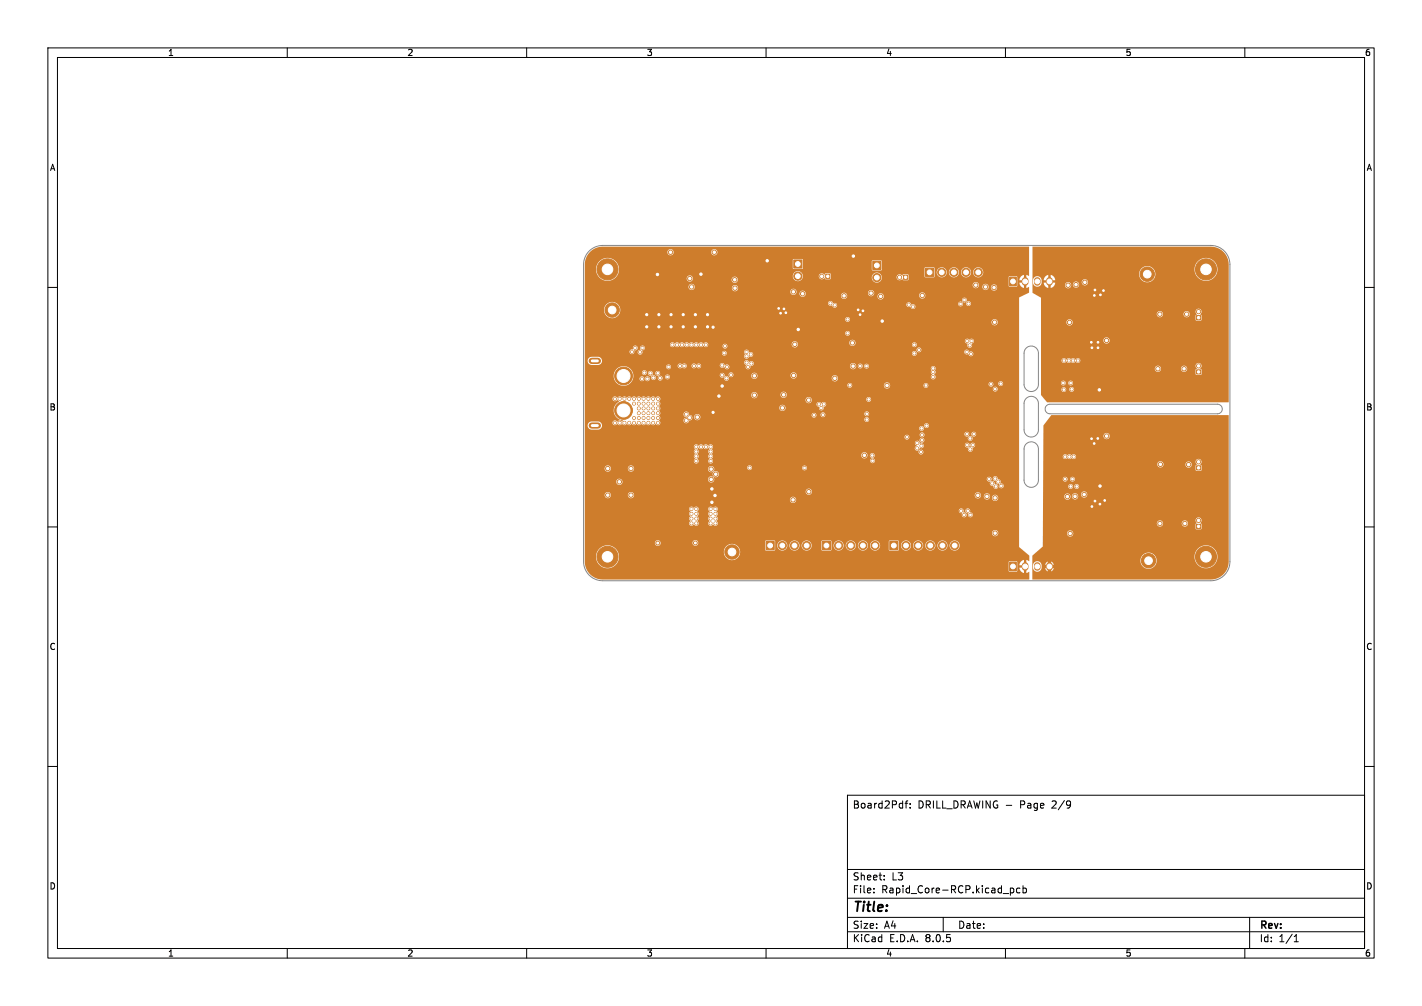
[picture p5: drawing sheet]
<svg xmlns="http://www.w3.org/2000/svg" width="297mm" height="210mm" viewBox="0 0 297 210" stroke-linecap="round" stroke-linejoin="round" font-family="sans-serif">
<defs><g id="words">
<text font-size="2.8" x="178" y="190.9">Title:</text>
<g font-size="2.1">
<text x="178" y="169">Board2Pdf:</text>
<text x="191.7" y="169">DRILL_DRAWING -</text>
<text x="213.2" y="169">Page</text>
<text x="220" y="169">2/9</text>
<text x="178" y="184">Sheet:</text>
<text x="186.2" y="184">L3</text>
<text x="178" y="186.7">File:</text>
<text x="184.1" y="186.7">Rapid_Core-RCP.kicad_pcb</text>
<text x="178" y="196.9">KiCad</text>
<text x="178" y="194.1">Size:</text>
<text x="184.7" y="194.1">A4</text>
<text x="185.7" y="196.9">E.D.A.</text>
<text x="193.3" y="196.9">8.0.5</text>
<text x="200" y="194.1">Date:</text>
<text x="263" y="194.3">Rev:</text>
<text x="263" y="196.9">Id:</text>
<text x="267.1" y="196.9">1/1</text>
</g>
<g font-size="1.8">
<text x="35" y="11.9">1</text>
<text x="85" y="11.9">2</text>
<text x="135" y="11.9">3</text>
<text x="185" y="11.9">4</text>
<text x="235" y="11.9">5</text>
<text x="285" y="11.9">6</text>
<text x="10.3" y="35.9">A</text>
<text x="285.4" y="35.9">A</text>
<text x="10.3" y="85.9">B</text>
<text x="285.3" y="85.9">B</text>
<text x="10.3" y="135.9">C</text>
<text x="285.3" y="135.9">C</text>
<text x="10.3" y="185.9">D</text>
<text x="285.3" y="185.9">D</text>
<text x="35" y="199.9">1</text>
<text x="85" y="199.9">2</text>
<text x="135" y="199.9">3</text>
<text x="185" y="199.9">4</text>
<text x="235" y="199.9">5</text>
<text x="285" y="199.9">6</text>
</g>
</g></defs>
<path d="M123.1 52.4a4 4 0 0 1 2.8-1.2h127a4 4 0 0 1 4 4v62a4 4 0 0 1-4 4h-127a4 4 0 0 1-4-4v-62a4 4 0 0 1 1.2-2.8zM214.3 72.7a1.5 1.5 0 0 1 1.7-.4 1.5 1.5 0 0 1 .9 1.4v6.5a1.5 1.5 0 0 1-1.5 1.5 1.5 1.5 0 0 1-1.5-1.5v-6.6zM214.3 83.2a1.5 1.5 0 0 1 1.7-.4 1.5 1.5 0 0 1 .9 1.4v5.5a1.5 1.5 0 0 1-1.5 1.5 1.5 1.5 0 0 1-1.5-1.5v-5.6zM214.3 92.7a1.5 1.5 0 0 1 1.7-.4 1.5 1.5 0 0 1 .9 1.4v6.5a1.5 1.5 0 0 1-1.5 1.5 1.5 1.5 0 0 1-1.5-1.5v-6.6zM218.6 84.7l.7-.3h35a1 1 0 0 1 1 1 1 1 0 0 1-1 1h-35a1 1 0 0 1-.9-.6 1 1 0 0 1 .2-1.1z" fill="none" stroke="#858585" stroke-width=".21"/>
<g fill="#ce7d2c" stroke="#ce7d2c" stroke-width=".21">
<path d="M185.8 113h1.7v1.7h-1.7z"/>
<path d="M165.8 54.3h1.7v1.7h-1.7z"/>
<path d="M210.9 117.4h1.4v1.8h-1.4z"/>
<path d="M172.5 57.3h.8v.8h-.8z"/>
<path d="M160 113h1.7v1.7h-1.7z"/>
<path d="M210.9 57.9h1.4v1.8h-1.4z"/>
<path d="M188.7 57.5h.9v.8h-.9z"/>
<path d="M182.3 54.6h1.7v1.7h-1.7z"/>
<path d="M193.3 56h1.7v1.7h-1.7z"/>
<path d="M249.9 65.9h.9v.8h-.9z"/>
<path d="M249.9 77.2h.9v.9h-.9z"/>
<path d="M249.9 109.5h.9v.8h-.9z"/>
<path d="M171.8 113h1.7v1.7h-1.7z"/>
<path d="M249.9 97.2h.9v.9h-.9z"/>
<circle cx="189.2" cy="113.9" r=".85"/>
<circle cx="191.8" cy="113.9" r=".85"/>
<circle cx="194.3" cy="113.9" r=".85"/>
<circle cx="196.8" cy="113.9" r=".85"/>
<circle cx="199.4" cy="113.9" r=".85"/>
<circle cx="239.6" cy="57.2" r="1.5"/>
<circle cx="166.6" cy="57.7" r=".85"/>
<circle cx="152.9" cy="115.2" r="1.5"/>
<circle cx="171.6" cy="57.7" r=".43"/>
<circle cx="163.4" cy="113.9" r=".85"/>
<circle cx="165.9" cy="113.9" r=".85"/>
<circle cx="168.5" cy="113.9" r=".85"/>
<circle cx="251.9" cy="56.2" r="2.2"/>
<circle cx="126.9" cy="116.2" r="2.2"/>
<circle cx="187.9" cy="57.9" r=".42"/>
<circle cx="239.9" cy="117" r="1.5"/>
<circle cx="183.1" cy="58" r=".85"/>
<circle cx="196.7" cy="56.9" r=".85"/>
<circle cx="199.2" cy="56.9" r=".85"/>
<circle cx="201.8" cy="56.9" r=".85"/>
<circle cx="204.3" cy="56.9" r=".85"/>
<circle cx="250.3" cy="65.1" r=".42"/>
<circle cx="250.3" cy="76.4" r=".42"/>
<circle cx="127.9" cy="64.7" r="1.5"/>
<circle cx="250.3" cy="108.6" r=".42"/>
<circle cx="130.2" cy="78.5" r="1.86"/>
<circle cx="130.2" cy="85.7" r="1.86"/>
<circle cx="251.9" cy="116.2" r="2.2"/>
<circle cx="175.2" cy="113.9" r=".85"/>
<circle cx="177.7" cy="113.9" r=".85"/>
<circle cx="180.2" cy="113.9" r=".85"/>
<circle cx="182.8" cy="113.9" r=".85"/>
<circle cx="250.3" cy="96.4" r=".42"/>
<circle cx="126.9" cy="56.2" r="2.2"/>
<circle cx="192.6" cy="91.9" r=".3"/>
<circle cx="131.8" cy="103.4" r=".45"/>
<circle cx="133.7" cy="73.5" r=".3"/>
<circle cx="128.4" cy="83.3" r=".3"/>
<circle cx="147.4" cy="72" r=".3"/>
<circle cx="194.9" cy="77.7" r=".3"/>
<circle cx="178.2" cy="76.4" r=".45"/>
<circle cx="208" cy="101.6" r=".3"/>
<circle cx="180.5" cy="95" r=".45"/>
<circle cx="191.6" cy="92.5" r=".3"/>
<circle cx="144.4" cy="72" r=".3"/>
<circle cx="206.6" cy="100" r=".3"/>
<circle cx="145.2" cy="113.3" r=".4"/>
<circle cx="144.4" cy="109.3" r=".3"/>
<circle cx="172.1" cy="84.4" r=".3"/>
<circle cx="135.4" cy="83.3" r=".3"/>
<circle cx="133.4" cy="86.3" r=".3"/>
<circle cx="137.4" cy="87.3" r=".3"/>
<circle cx="189.8" cy="63.6" r=".3"/>
<circle cx="145.4" cy="108.3" r=".3"/>
<circle cx="146.4" cy="93.3" r=".3"/>
<circle cx="155.9" cy="75.7" r=".3"/>
<circle cx="202.8" cy="73.9" r=".3"/>
<circle cx="205.8" cy="59.9" r=".45"/>
<circle cx="148.4" cy="108.3" r=".3"/>
<circle cx="135.4" cy="85.3" r=".3"/>
<circle cx="207.2" cy="100.9" r=".3"/>
<circle cx="143.3" cy="87.8" r=".37"/>
<circle cx="209.1" cy="101.4" r=".3"/>
<circle cx="202.7" cy="93.8" r=".3"/>
<circle cx="151.4" cy="72.3" r=".3"/>
<circle cx="145.4" cy="93.3" r=".3"/>
<circle cx="137.4" cy="85.3" r=".3"/>
<circle cx="133.4" cy="88.3" r=".3"/>
<circle cx="148.4" cy="95.3" r=".3"/>
<circle cx="142" cy="76.4" r=".3"/>
<circle cx="207.9" cy="99.9" r=".3"/>
<circle cx="132.4" cy="84.3" r=".3"/>
<circle cx="207.8" cy="103.9" r=".45"/>
<circle cx="144.1" cy="58.1" r=".45"/>
<circle cx="134.4" cy="88.3" r=".3"/>
<circle cx="203.8" cy="59.5" r=".45"/>
<circle cx="167.6" cy="61.3" r=".45"/>
<circle cx="131.8" cy="97.8" r=".45"/>
<circle cx="134.4" cy="86.3" r=".3"/>
<circle cx="145.4" cy="107.3" r=".3"/>
<circle cx="181.9" cy="61.2" r=".45"/>
<circle cx="207.6" cy="60" r=".45"/>
<circle cx="131.4" cy="83.3" r=".3"/>
<circle cx="183.9" cy="61.9" r=".45"/>
<circle cx="192.4" cy="94.4" r=".3"/>
<circle cx="137.4" cy="88.3" r=".3"/>
<circle cx="140" cy="52.7" r=".45"/>
<circle cx="132.4" cy="83.3" r=".3"/>
<circle cx="206.1" cy="103.6" r=".45"/>
<circle cx="149.4" cy="106.3" r=".3"/>
<circle cx="157.6" cy="82.5" r=".45"/>
<circle cx="130.4" cy="83.3" r=".3"/>
<circle cx="165.7" cy="60.9" r=".45"/>
<circle cx="129.4" cy="100.6" r=".45"/>
<circle cx="140.4" cy="72" r=".3"/>
<circle cx="148.4" cy="93.3" r=".3"/>
<circle cx="132.4" cy="88.3" r=".3"/>
<circle cx="151.8" cy="76.6" r=".3"/>
<circle cx="134.4" cy="85.3" r=".3"/>
<circle cx="132.4" cy="87.3" r=".3"/>
<circle cx="163.7" cy="82.4" r=".45"/>
<circle cx="129.4" cy="83.3" r=".3"/>
<circle cx="128.4" cy="88.3" r=".3"/>
<circle cx="151.3" cy="73.7" r=".3"/>
<circle cx="134.2" cy="72.6" r=".3"/>
<circle cx="150.8" cy="76.3" r=".3"/>
<circle cx="137.4" cy="83.3" r=".3"/>
<circle cx="144.9" cy="76.4" r=".3"/>
<circle cx="157.6" cy="78.5" r=".45"/>
<circle cx="126.9" cy="103.4" r=".45"/>
<circle cx="192.6" cy="61.7" r=".45"/>
<circle cx="136.4" cy="88.3" r=".3"/>
<circle cx="147.4" cy="93.3" r=".3"/>
<circle cx="176.3" cy="61.8" r=".45"/>
<circle cx="207" cy="80.2" r=".3"/>
<circle cx="136.4" cy="83.3" r=".3"/>
<circle cx="192.4" cy="93.1" r=".3"/>
<circle cx="171.5" cy="85.2" r=".3"/>
<circle cx="191.6" cy="93.6" r=".3"/>
<circle cx="133.4" cy="85.3" r=".3"/>
<circle cx="134.4" cy="83.3" r=".3"/>
<circle cx="149.4" cy="108.3" r=".3"/>
<circle cx="178" cy="71.6" r=".45"/>
<circle cx="201.9" cy="73.5" r=".3"/>
<circle cx="136.4" cy="87.3" r=".3"/>
<circle cx="135.4" cy="88.3" r=".3"/>
<circle cx="132" cy="73.4" r=".3"/>
<circle cx="144.4" cy="107.3" r=".3"/>
<circle cx="126.9" cy="97.8" r=".45"/>
<circle cx="156.6" cy="97.6" r=".3"/>
<circle cx="142.9" cy="76.4" r=".3"/>
<circle cx="156.2" cy="76.6" r=".3"/>
<circle cx="145.4" cy="95.3" r=".3"/>
<circle cx="145.4" cy="94.3" r=".3"/>
<circle cx="149.2" cy="52.7" r=".45"/>
<circle cx="145.4" cy="72" r=".3"/>
<circle cx="145.6" cy="87.1" r=".45"/>
<circle cx="136.4" cy="84.3" r=".3"/>
<circle cx="144.4" cy="108.3" r=".3"/>
<circle cx="130.4" cy="88.3" r=".3"/>
<circle cx="208.5" cy="100.5" r=".3"/>
<circle cx="135.4" cy="84.3" r=".3"/>
<circle cx="192.6" cy="90.8" r=".3"/>
<circle cx="148.4" cy="96.3" r=".3"/>
<circle cx="168.9" cy="102.6" r=".45"/>
<circle cx="207.9" cy="81.2" r=".3"/>
<circle cx="133.4" cy="83.3" r=".3"/>
<circle cx="173.5" cy="63.3" r=".3"/>
<circle cx="209" cy="80.1" r=".3"/>
<circle cx="131.4" cy="88.3" r=".3"/>
<circle cx="204.2" cy="103.4" r=".45"/>
<circle cx="148.4" cy="107.3" r=".3"/>
<circle cx="163.4" cy="85.2" r=".45"/>
<circle cx="156.9" cy="75.9" r=".3"/>
<circle cx="136.4" cy="85.3" r=".3"/>
<circle cx="145.4" cy="96.3" r=".3"/>
<circle cx="135.4" cy="87.3" r=".3"/>
<circle cx="145.4" cy="109.3" r=".3"/>
<circle cx="146.4" cy="72" r=".3"/>
<circle cx="174.4" cy="79" r=".45"/>
<circle cx="142.4" cy="72" r=".3"/>
<circle cx="189.4" cy="91.3" r=".3"/>
<circle cx="149.4" cy="107.3" r=".3"/>
<circle cx="145.4" cy="106.3" r=".3"/>
<circle cx="194.9" cy="78.7" r=".3"/>
<circle cx="143.3" cy="86.5" r=".37"/>
<circle cx="148.4" cy="109.3" r=".3"/>
<circle cx="168.9" cy="83.5" r=".45"/>
<circle cx="149.4" cy="109.3" r=".3"/>
<circle cx="134.4" cy="84.3" r=".3"/>
<circle cx="190.7" cy="64" r=".3"/>
<circle cx="133.4" cy="84.3" r=".3"/>
<circle cx="153.5" cy="58.4" r=".45"/>
<circle cx="148.4" cy="94.3" r=".3"/>
<circle cx="207.8" cy="111.3" r=".45"/>
<circle cx="137.4" cy="84.3" r=".3"/>
<circle cx="136.4" cy="86.3" r=".3"/>
<circle cx="148.4" cy="106.3" r=".3"/>
<circle cx="203.2" cy="92.9" r=".3"/>
<circle cx="134.4" cy="87.3" r=".3"/>
<circle cx="139.6" cy="76.6" r=".3"/>
<circle cx="207.7" cy="67.3" r=".45"/>
<circle cx="171" cy="84.4" r=".3"/>
<circle cx="202" cy="92.9" r=".3"/>
<circle cx="133.4" cy="87.3" r=".3"/>
<circle cx="145.9" cy="76.4" r=".3"/>
<circle cx="141.4" cy="72" r=".3"/>
<circle cx="144" cy="87.2" r=".37"/>
<circle cx="194.9" cy="76.9" r=".3"/>
<circle cx="143.4" cy="72" r=".3"/>
<circle cx="144.4" cy="106.3" r=".3"/>
<circle cx="132.7" cy="72.6" r=".3"/>
<circle cx="129.4" cy="88.3" r=".3"/>
<circle cx="137.4" cy="86.3" r=".3"/>
<circle cx="193.4" cy="80.5" r=".3"/>
<circle cx="174.3" cy="63.7" r=".3"/>
<circle cx="135.4" cy="86.3" r=".3"/>
<circle cx="134.6" cy="77.8" r=".3"/>
<circle cx="136.5" cy="78.8" r=".3"/>
<circle cx="151.7" cy="79" r=".3"/>
<circle cx="152.7" cy="78.2" r=".3"/>
<circle cx="139.4" cy="78.7" r=".3"/>
<circle cx="134.1" cy="79.1" r=".3"/>
<circle cx="150.8" cy="78.3" r=".3"/>
<circle cx="137.4" cy="77.9" r=".3"/>
<circle cx="135.9" cy="77.9" r=".3"/>
<circle cx="137.9" cy="78.9" r=".3"/>
<circle cx="135.2" cy="79.1" r=".3"/>
<circle cx="184.3" cy="67" r=".45"/>
<circle cx="149.3" cy="103.4" r=".45"/>
<circle cx="140.2" cy="68.2" r=".37"/>
<circle cx="137.3" cy="57.3" r=".45"/>
<circle cx="148.7" cy="104.9" r=".45"/>
<circle cx="163" cy="65.4" r=".3"/>
<circle cx="150.8" cy="80.6" r=".45"/>
<circle cx="137.6" cy="68.2" r=".37"/>
<circle cx="160.2" cy="54.4" r=".45"/>
<circle cx="147.8" cy="68.2" r=".37"/>
<circle cx="178.2" cy="53.5" r=".45"/>
<circle cx="148.9" cy="86.1" r=".37"/>
<circle cx="145.2" cy="68.2" r=".37"/>
<circle cx="140.2" cy="65.7" r=".37"/>
<circle cx="145.2" cy="65.7" r=".37"/>
<circle cx="162.6" cy="64.4" r=".3"/>
<circle cx="148.7" cy="102.1" r=".45"/>
<circle cx="142.7" cy="65.7" r=".37"/>
<circle cx="179.6" cy="65.7" r=".3"/>
<circle cx="163.7" cy="64.5" r=".3"/>
<circle cx="164.1" cy="65.3" r=".3"/>
<circle cx="179.2" cy="64.7" r=".3"/>
<circle cx="135.1" cy="65.7" r=".37"/>
<circle cx="142.7" cy="68.2" r=".37"/>
<circle cx="150.2" cy="82.7" r=".45"/>
<circle cx="148.9" cy="68.3" r=".37"/>
<circle cx="146.4" cy="57.2" r=".45"/>
<circle cx="135.1" cy="68.2" r=".37"/>
<circle cx="147.8" cy="65.7" r=".37"/>
<circle cx="137.6" cy="65.7" r=".37"/>
<circle cx="180.2" cy="64.9" r=".3"/>
<circle cx="166.7" cy="68.8" r=".45"/>
<circle cx="193.5" cy="88.9" r=".3"/>
<circle cx="200.8" cy="106.6" r=".3"/>
<circle cx="191" cy="72" r=".3"/>
<circle cx="149.5" cy="99" r=".45"/>
<circle cx="170" cy="86.7" r=".3"/>
<circle cx="166" cy="71.9" r=".45"/>
<circle cx="202.9" cy="71.2" r=".3"/>
<circle cx="201.9" cy="90.6" r=".3"/>
<circle cx="155.9" cy="73.5" r=".3"/>
<circle cx="203.4" cy="90.6" r=".3"/>
<circle cx="200.6" cy="63.5" r=".3"/>
<circle cx="148.5" cy="97.9" r=".45"/>
<circle cx="202" cy="71.2" r=".3"/>
<circle cx="165.8" cy="78.4" r=".45"/>
<circle cx="202.5" cy="72.1" r=".3"/>
<circle cx="179.7" cy="76.4" r=".3"/>
<circle cx="148.5" cy="100.1" r=".45"/>
<circle cx="192.5" cy="89.4" r=".3"/>
<circle cx="181" cy="76.4" r=".3"/>
<circle cx="156.8" cy="74" r=".3"/>
<circle cx="155.9" cy="74.4" r=".3"/>
<circle cx="182.2" cy="95.1" r=".3"/>
<circle cx="182.2" cy="96.2" r=".3"/>
<circle cx="137.4" cy="113.4" r=".4"/>
<circle cx="202.7" cy="107.5" r=".3"/>
<circle cx="202.6" cy="91.5" r=".3"/>
<circle cx="191" cy="73.8" r=".3"/>
<circle cx="177.5" cy="80.4" r=".3"/>
<circle cx="201.4" cy="107.5" r=".3"/>
<circle cx="165.6" cy="104.3" r=".45"/>
<circle cx="202.3" cy="63.4" r=".3"/>
<circle cx="171.9" cy="86.6" r=".3"/>
<circle cx="191.9" cy="73" r=".3"/>
<circle cx="201.4" cy="62.6" r=".3"/>
<circle cx="202.1" cy="106.6" r=".3"/>
<circle cx="168" cy="97.7" r=".3"/>
<circle cx="181.4" cy="83.4" r=".3"/>
<circle cx="224.3" cy="95.3" r=".3"/>
<circle cx="223.8" cy="81.3" r=".3"/>
<circle cx="224.9" cy="101.6" r=".3"/>
<circle cx="222.5" cy="100" r=".3"/>
<circle cx="224.1" cy="75.3" r=".3"/>
<circle cx="225.1" cy="75.3" r=".3"/>
<circle cx="231.1" cy="71.1" r=".45"/>
<circle cx="242.4" cy="96.9" r=".45"/>
<circle cx="226.6" cy="58.9" r=".45"/>
<circle cx="223.4" cy="95.3" r=".3"/>
<circle cx="224" cy="100" r=".3"/>
<circle cx="226.4" cy="103.2" r=".45"/>
<circle cx="231.1" cy="91" r=".45"/>
<circle cx="222.5" cy="95.3" r=".3"/>
<circle cx="223.2" cy="75.3" r=".3"/>
<circle cx="222.2" cy="81.3" r=".3"/>
<circle cx="223.1" cy="59.5" r=".45"/>
<circle cx="247.5" cy="109.3" r=".45"/>
<circle cx="222.1" cy="80" r=".3"/>
<circle cx="242.3" cy="65.6" r=".45"/>
<circle cx="224.5" cy="103.6" r=".45"/>
<circle cx="223.6" cy="101.6" r=".3"/>
<circle cx="247.3" cy="77" r=".45"/>
<circle cx="222.9" cy="103.7" r=".45"/>
<circle cx="241.8" cy="77" r=".45"/>
<circle cx="222.2" cy="75.3" r=".3"/>
<circle cx="248.3" cy="97" r=".45"/>
<circle cx="223.4" cy="67.3" r=".45"/>
<circle cx="242.3" cy="109.3" r=".45"/>
<circle cx="223.6" cy="80" r=".3"/>
<circle cx="224.7" cy="59.4" r=".45"/>
<circle cx="223.5" cy="111.4" r=".45"/>
<circle cx="247.8" cy="65.6" r=".45"/>
<circle cx="229.7" cy="105.2" r=".3"/>
<circle cx="229.6" cy="81.4" r=".45"/>
<circle cx="227.9" cy="71.5" r=".3"/>
<circle cx="230.7" cy="104.5" r=".3"/>
<circle cx="229.3" cy="72.6" r=".3"/>
<circle cx="229.3" cy="91.5" r=".3"/>
<circle cx="229.8" cy="61.6" r=".3"/>
<circle cx="228.1" cy="72.6" r=".3"/>
<circle cx="229.3" cy="71.5" r=".3"/>
<circle cx="229.8" cy="101.5" r=".45"/>
<circle cx="228.7" cy="60.5" r=".3"/>
<circle cx="228" cy="91.6" r=".3"/>
<circle cx="228.7" cy="104.6" r=".3"/>
<circle cx="228.5" cy="92.6" r=".3"/>
<circle cx="230.5" cy="60.7" r=".3"/>
<circle cx="228.1" cy="105.7" r=".3"/>
<circle cx="228.6" cy="61.7" r=".3"/>
<circle cx="177" cy="66.7" r=".3"/>
<circle cx="177" cy="69.6" r=".3"/>
<circle cx="185.3" cy="80.5" r=".45"/>
<circle cx="144.4" cy="59.9" r=".45"/>
<circle cx="181" cy="87.6" r=".3"/>
<circle cx="153.5" cy="60.2" r=".45"/>
<circle cx="181" cy="86.4" r=".3"/>
</g>
<path d="M214.1 58.6v.4M216.7 58.6v.4M219.2 58.6v.4M214.1 118.1v.4M216.7 118.1v.4M219.2 118.1v.4" fill="none" stroke="#ce7d2c" stroke-width="1.4"/>
<path d="M123.6 75.3h1.3M123.6 88.8h1.3" fill="none" stroke="#ce7d2c" stroke-width="1.3"/>
<g fill="#ce7d2c">
<path d="M219.6 86.7h37v30.5a3.8 3.8 0 0 1-3.7 3.8h-37.2l-.1-3h.2v.5a.9 .9 0 0 0 .9 .9 .9 .9 0 0 0 .9-.9l-.1-.6h1.3l-.1 .3 .1 .4h-.5l.1 .3 .4 .4v-.7l.3 .2 .4-.2v.7l.4-.3 .2-.4h-.5l.1-.3-.1-.4h.5l-.2-.4-.4-.3v.7l-.2-.1-.5 .1v-.7l-.3 .3-.2 .4h-.8v-.1a.9 .9 0 0 0-.9-.6 .9 .9 0 0 0-.8 .8h-.2v-1h22.6v.3a1.7 1.7 0 0 0 2.2 1.4 1.7 1.7 0 0 0 1-2.5h8.1v.3a2.4 2.4 0 0 0 3.8 1.7 2.4 2.4 0 0 0-.3-4.1 2.4 2.4 0 0 0-3.5 2.1h-8.1l-.1-.1a1.71 1.71 0 0 0-1.9-.7 1.71 1.71 0 0 0-1.2 1.6h-22.6v-1l2.2-1.9v-2.7h5.1v.1a.66 .66 0 0 0 1 .4 .66 .66 0 0 0-.1-1.1 .66 .66 0 0 0-.9 .6h-5.1v-2.1h23.8v.1a.66 .66 0 0 0 .7 .5 .66 .66 0 0 0 .6-.6h3.9v.1a.66 .66 0 0 0 1.2 .3 .66 .66 0 0 0-.4-1.1h2.1l.3 .6-.3 .2v.9l.2 .2 1-.1v-1l-.3-.2a.63 .63 0 0 0 .1-1.1 .63 .63 0 0 0-1 .5h-2.1a.66 .66 0 0 0-.8 .7h-3.9v-.2a.66 .66 0 0 0-.7-.5 .66 .66 0 0 0-.6 .7h-23.8l.1-5.6h4.4v.1a.65 .65 0 0 0 .7 .5 .65 .65 0 0 0 .6-.7h.3v.2a.65 .65 0 0 0 .9 .4 .65 .65 0 0 0 .3-1h.7v.2a.66 .66 0 0 0 1.1 .3 .66 .66 0 0 0-.2-1.1 .66 .66 0 0 0-.9 .6h-.8a.66 .66 0 0 0-.7-.2 .66 .66 0 0 0-.4 .6l-.3-.1a.66 .66 0 0 0-.7-.5 .66 .66 0 0 0-.6 .7h-4.4v-2.1h5.2l.2 .3a.51 .51 0 0 0 .5 .1 .51 .51 0 0 0 .3-.4h.3v.1a.51 .51 0 0 0 .8 .2 .51 .51 0 0 0-.1-.8 .51 .51 0 0 0-.7 .5h-.3l-.1-.3a.51 .51 0 0 0-.5-.2 .51 .51 0 0 0-.4 .5h-5.2v-1.6h4.1l.1 .4a.51 .51 0 0 0 .6 .1 .51 .51 0 0 0 .3-.5h.5v.2a.51 .51 0 0 0 .8 .2 .51 .51 0 0 0-.1-.8 .51 .51 0 0 0-.7 .4h-.5l-.1-.2a.51 .51 0 0 0-.6-.3 .51 .51 0 0 0-.3 .5h-4.1v-3.1h23.8v.2a.65 .65 0 0 0 .7 .5 .65 .65 0 0 0 .6-.6h4.6v.1a.65 .65 0 0 0 1 .4 .65 .65 0 0 0 0-1.1h1.1l.3 .6-.3 .2 .1 1.1h1l.1-.1v-1l-.3-.2a.64 .64 0 0 0 .1-1.1 .64 .64 0 0 0-1 .5l-1.4-.1a.66 .66 0 0 0-.7 .7l-4.6-.1a.66 .66 0 0 0-.6-.6 .66 .66 0 0 0-.7 .6h-23.8v-1.6h4.1v.3a.57 .57 0 0 0 .9 0l.1 .1a.6 .6 0 0 0 .8-.1 .52 .52 0 0 0 .8 0 .52 .52 0 0 0-.1-.7 .52 .52 0 0 0-.7 .1 .56 .56 0 0 0-.9 0 .5 .5 0 0 0-.6-.2 .5 .5 0 0 0-.3 .5h-4.1v-4.3h12.6v.2a.66 .66 0 0 0 1 .3 .66 .66 0 0 0-.1-1.1 .66 .66 0 0 0-.9 .6h-12.6v-2.2z"/>
<path d="M123.2 52.6a3.7 3.7 0 0 1 2.7-1.1h89v6.1l-.5-.2v.9h-.5v-.9a1.19 1.19 0 0 0-1 1.1h.8v.5h-.8a1.2 1.2 0 0 0 1 1.1v-.9h.5v.9l.5-.2v1.2l-2 1v52.1l2.1 1.8v1.1l-.6-.2v.9h-.5v-.9a1.19 1.19 0 0 0-1 1.1h.8v.5h-.8a1.2 1.2 0 0 0 1 1.1v-.9h.5v.9l.6-.2v1.6h-89.1a3.7 3.7 0 0 1-3.8-3.8v-1h2.4a2.4 2.4 0 0 0 1.8 2.4 2.4 2.4 0 0 0 2.7-1.3h81.7v2l1.6 .1 .2-.2v-1.9l-.2-.1h-1.4l-.2 .1h-81.7l.3-1.1-.2-1h22.1a1.71 1.71 0 0 0 2.5 1.6 1.71 1.71 0 0 0 .2-2.9 1.71 1.71 0 0 0-2.7 1.1v.2h-22.1a2.4 2.4 0 0 0-2.7-1.3 2.4 2.4 0 0 0-1.9 2.3h-2.4v-2.8h14.7v.1a.6 .6 0 0 0 .7 .5 .6 .6 0 0 0 .5-.7h6.6v.2a.6 .6 0 0 0 .9 .4 .6 .6 0 0 0 .2-.9h14.1v1.8l.2 .1h1.8l.1-1h.4l.1 .2a1.06 1.06 0 0 0 1.1 .8 1.06 1.06 0 0 0 1-1h.4v.2a1.06 1.06 0 0 0 1.1 .8 1.06 1.06 0 0 0 1-1h.4v.2a1.06 1.06 0 0 0 1.7 .7 1.06 1.06 0 0 0 0-1.8h2.5v1.8l.1 .1h1.8l.2-1h.4v.2a1.06 1.06 0 0 0 1.2 .8 1.06 1.06 0 0 0 .9-1h.4l.1 .2a1.06 1.06 0 0 0 1.1 .8 1.06 1.06 0 0 0 .9-1h.5v.2a1.06 1.06 0 0 0 1.1 .8 1.06 1.06 0 0 0 1-1h.4v.2a1.06 1.06 0 0 0 1.7 .7 1.06 1.06 0 0 0 0-1.8h2.2v1.8l.2 .1h1.8l.1-1h.5v.2a1.06 1.06 0 0 0 1.1 .8 1.06 1.06 0 0 0 1-1h.4v.2a1.06 1.06 0 0 0 1.2 .8 1.06 1.06 0 0 0 .9-1h.5v.2a1.06 1.06 0 0 0 1.1 .8 1.06 1.06 0 0 0 1-1h.4v.2a1.06 1.06 0 0 0 1.1 .8 1.06 1.06 0 0 0 1-1h.4l.1 .2a1.06 1.06 0 0 0 1.6 .6 1.06 1.06 0 0 0-.1-1.8 1.06 1.06 0 0 0-1.6 1h-.4v-.2a1.06 1.06 0 0 0-1.2-.9 1.06 1.06 0 0 0-.9 1.1h-.4l-.1-.2a1.06 1.06 0 0 0-1.1-.9 1.06 1.06 0 0 0-.9 1.1h-.5v-.2a1.06 1.06 0 0 0-1.1-.9 1.06 1.06 0 0 0-1 1.1h-.4v-.2a1.06 1.06 0 0 0-1.2-.9 1.06 1.06 0 0 0-.9 1.1h-.5v-.9l-.1-.2-4.2 .2a1.05 1.05 0 0 0-1.7 .9h-.4v-.2a1.06 1.06 0 0 0-1.2-.9 1.06 1.06 0 0 0-.9 1.1h-.5v-.2a1.06 1.06 0 0 0-1.1-.9 1.06 1.06 0 0 0-1 1.1h-.4v-.2a1.06 1.06 0 0 0-1.2-.9 1.06 1.06 0 0 0-.9 1.1h-.4v-.9l-.2-.2-4.4 .2a1.05 1.05 0 0 0-1.7 .9h-.4v-.2a1.06 1.06 0 0 0-1.2-.9 1.06 1.06 0 0 0-.9 1.1h-.4l-.1-.2a1.06 1.06 0 0 0-1.1-.9 1.06 1.06 0 0 0-1 1.1h-.4v-.9l-.2-.2h-1.7l-.2 .2h-14.1a.6 .6 0 0 0-.6-.2 .6 .6 0 0 0-.5 .5h-6.6v-.1a.61 .61 0 0 0-.7-.4 .61 .61 0 0 0-.5 .6h-14.7v-2.1h85.1v.2a.66 .66 0 0 0 1.1 .3 .66 .66 0 0 0-.2-1.1 .66 .66 0 0 0-.9 .6h-85.1v-5h21.8l.3 .5a.56 .56 0 0 0 0 1 .57 .57 0 0 0 0 1 .52 .52 0 0 0-.1 .8 .52 .52 0 0 0 .8-.2 .53 .53 0 0 0 .9 .2 .53 .53 0 0 0-.2-.9 .57 .57 0 0 0 0-1 .57 .57 0 0 0 0-1l.3-.4h2l.3 .5a.57 .57 0 0 0 0 1 .57 .57 0 0 0 0 1 .52 .52 0 0 0-.1 .8 .52 .52 0 0 0 .8-.2 .53 .53 0 0 0 .9 .2 .53 .53 0 0 0-.2-.9 .57 .57 0 0 0 0-1 .57 .57 0 0 0 0-1l50.7-.1a.59 .59 0 0 0 .7 .5 .51 .51 0 0 0 .2 .9 .51 .51 0 0 0 .7-.5 .51 .51 0 0 0-.7-.5l.1-.4h.3l.2 .4 .4 .1a.53 .53 0 0 0 .3 .9 .53 .53 0 0 0 .7-.5 .53 .53 0 0 0-.6-.5 .51 .51 0 0 0-.3-.8 .51 .51 0 0 0-.7 .4h-.3l-.1-.1a.51 .51 0 0 0-.5-.4 .51 .51 0 0 0-.4 .5h-50.5v-.1a.53 .53 0 0 0-.2-.7 .53 .53 0 0 0-.7 .3 .51 .51 0 0 0-.6-.3 .51 .51 0 0 0-.4 .5h-2v-.2a.54 .54 0 0 0-.5-.3 .54 .54 0 0 0-.5 .3 .51 .51 0 0 0-.6-.3 .51 .51 0 0 0-.4 .5h-21.8v-2h42.9v.2a.66 .66 0 0 0 1.1 .4 .66 .66 0 0 0-.2-1.1 .66 .66 0 0 0-.9 .5h-42.9v-.9h4.2v.1a.66 .66 0 0 0 .7 .5 .66 .66 0 0 0 .6-.6h3.5v.1a.65 .65 0 0 0 .7 .5 .65 .65 0 0 0 .6-.6h71.2v.2a.65 .65 0 0 0 .6 .5 .65 .65 0 0 0 .6-.5h.7v.2a.66 .66 0 0 0 .6 .5 .66 .66 0 0 0 .6-.4h.5v.2a.66 .66 0 0 0 1.1 .3 .66 .66 0 0 0-.2-1.1 .66 .66 0 0 0-.9 .6h-.5l.1-.1a.65 .65 0 0 0-.6-.8 .65 .65 0 0 0-.7 .6h-.6a.65 .65 0 0 0-.6-.8 .65 .65 0 0 0-.7 .6h-71.2a.66 .66 0 0 0-.6-.7 .66 .66 0 0 0-.7 .7h-3.5v-.2a.66 .66 0 0 0-.7-.5 .66 .66 0 0 0-.6 .7h-4.2v-.8h46.2v.2a.66 .66 0 0 0 1 .4 .66 .66 0 0 0-.1-1.1 .66 .66 0 0 0-.9 .5h-46.2v-2h6.6v.1a.65 .65 0 0 0 1 .4 .65 .65 0 0 0 .1-1h18.1v.1a.65 .65 0 0 0 .7 .5 .65 .65 0 0 0 .6-.7h56.9l.3 .5h.5a.56 .56 0 0 0-.1 .7 .56 .56 0 0 0 .7 .2 .53 .53 0 0 0 .6 .6 .53 .53 0 0 0 .4-.7 .53 .53 0 0 0-.8-.2 .54 .54 0 0 0-.2-.6 .54 .54 0 0 0-.6 0l.2-.6h.3l.1 .4 .5 .1a.55 .55 0 0 0 .8 .6 .53 .53 0 0 0 .2 .9 .53 .53 0 0 0 .7-.6 .53 .53 0 0 0-.9-.3 .56 .56 0 0 0 .2-.7 .56 .56 0 0 0-.6-.3 .51 .51 0 0 0-.5-.6 .51 .51 0 0 0-.5 .5h-.3a.51 .51 0 0 0-.6-.4 .51 .51 0 0 0-.4 .5l-56.9-.1a.66 .66 0 0 0-.7-.5 .66 .66 0 0 0-.6 .7l-18.2-.1a.66 .66 0 0 0-1 .6h-6.6v-1.6h26.7v.1a.66 .66 0 0 0 1.1 .4 .66 .66 0 0 0-.1-1.1 .66 .66 0 0 0-1 .6h-26.7v-1.2h4.2v.2a.66 .66 0 0 0 .7 .5 .66 .66 0 0 0 .6-.7h3.5v.2a.65 .65 0 0 0 .7 .5 .65 .65 0 0 0 .6-.6h15.5v.2a.66 .66 0 0 0 .9 .4 .66 .66 0 0 0 .3-.9h7l.1 .4a.5 .5 0 0 0 .9-.3h10.4l.1 .1a.51 .51 0 0 0 .8 .3 .51 .51 0 0 0-.2-.9 .51 .51 0 0 0-.7 .5l-10.4-.1a.51 .51 0 0 0-.5-.5 .51 .51 0 0 0-.5 .5h-7a.66 .66 0 0 0-.7-.3 .66 .66 0 0 0-.5 .6h-15.5v-.1a.66 .66 0 0 0-.6-.6 .66 .66 0 0 0-.7 .6h-3.5v-.1a.66 .66 0 0 0-.7-.5 .66 .66 0 0 0-.6 .6h-4.2v-4.5h22.8l.3 .5a.58 .58 0 0 0 0 1 .57 .57 0 0 0 0 1 .52 .52 0 0 0-.1 .8 .52 .52 0 0 0 .8-.1 .52 .52 0 0 0-.3-.8 .57 .57 0 0 0 0-1 .57 .57 0 0 0 0-1l.3-.3 .1 .1a.56 .56 0 0 0 .9-.1l.1 .1a.56 .56 0 0 0 .9-.1l.3 .4a.58 .58 0 0 0 0 1 .57 .57 0 0 0 0 1 .51 .51 0 0 0-.3 .6 .51 .51 0 0 0 .6 .4 .51 .51 0 0 0 .4-.6h32.8l.1 .1a.51 .51 0 0 0 .8 .3 .51 .51 0 0 0-.2-.9 .51 .51 0 0 0-.7 .5h-32.8l-.3-.4 .3-.4v-.4h31v.2a.65 .65 0 0 0 .7 .5 .65 .65 0 0 0 .6-.6h.5v.1a.51 .51 0 0 0 .8 .3 .51 .51 0 0 0-.1-.9 .51 .51 0 0 0-.7 .5l-.5-.1a.66 .66 0 0 0-.7-.6 .66 .66 0 0 0-.6 .6h-31l-.3-.2 .3-.4h43a.51 .51 0 0 0 .7 .4 .51 .51 0 0 0 .1-.8 .51 .51 0 0 0-.8 .2v.2h-43l-.1-.4-.2-.2 .2-.2h42.3a.53 .53 0 0 0 .6 .5 .53 .53 0 0 0 .4-.6h.1a.51 .51 0 0 0 .6-.1 .51 .51 0 0 0 .1-.5h8.6l.3 .5h.5a.52 .52 0 0 0 0 .8 .52 .52 0 0 0 .7 0 .52 .52 0 0 0 .1-.8 .52 .52 0 0 0 .5-.6 .52 .52 0 0 0-.7-.3 .52 .52 0 0 0-.1 .8h-.4a.51 .51 0 0 0-.1-.8 .51 .51 0 0 0-.8 .4h-8.6a.57 .57 0 0 0-.8-.3 .53 .53 0 0 0-.4-.6 .53 .53 0 0 0-.7 .5 .53 .53 0 0 0 .5 .6l-.4 .2v.3h-42.3a.52 .52 0 0 0-.2-.8 .52 .52 0 0 0-.7 .3l-.1-.1a.56 .56 0 0 0-.9 .1l-.1-.1a.56 .56 0 0 0-.9 .1l-.1-.1a.51 .51 0 0 0-.5-.2 .51 .51 0 0 0-.4 .5h-22.8v-1.4h70v.1a.5 .5 0 0 0 .7 .3 .5 .5 0 0 0 .1-.8h9.2l.1 .2a.51 .51 0 0 0 .8 .2 .51 .51 0 0 0-.2-.8 .51 .51 0 0 0-.7 .4h-9.2a.51 .51 0 0 0-.5-.1 .51 .51 0 0 0-.3 .5h-70v-.6h66.8v.1a.5 .5 0 0 0 .9 .2 .5 .5 0 0 0-.3-.8h2.6l.2 .4a.51 .51 0 0 0 .6 0 .51 .51 0 0 0 .2-.6h8.3l.2 .4a.51 .51 0 0 0 .5 .1 .51 .51 0 0 0 .3-.5h.5v.2a.51 .51 0 0 0 .8 .2 .51 .51 0 0 0-.1-.8 .51 .51 0 0 0-.7 .4h-.5v-.1a.51 .51 0 0 0-.5-.4 .51 .51 0 0 0-.5 .5h-8.3a.51 .51 0 0 0-.6-.3 .51 .51 0 0 0-.4 .5h-2.7l-.4 .2-.1 .3h-66.8v-2.5h.6v.2a.85 .85 0 0 0 .8 .7h1.5l.5-.3h66.5a.51 .51 0 0 0 .7 .5 .51 .51 0 0 0 .1-.8 .51 .51 0 0 0-.8 .2v.1h-66.5l.2-.5h67.3a.51 .51 0 0 0 .7 .4 .51 .51 0 0 0 .1-.8 .51 .51 0 0 0-.8 .2v.2h-67.3a.85 .85 0 0 0-.7-.9h-1.6a.84 .84 0 0 0-.7 .8h-.6v-5.5h5.8l.2 .3a.57 .57 0 0 0 .8-.2l.4 .4a2.13 2.13 0 0 0-1.1 2.3 2.13 2.13 0 0 0 2 1.7l-.3 .3a.55 .55 0 0 0-.5-.3 .55 .55 0 0 0-.5 .3 .52 .52 0 0 0-.8-.2 .52 .52 0 0 0 .1 .9 .52 .52 0 0 0 .7-.4l.2 .2a.56 .56 0 0 0 .8-.2l.2 .2a.56 .56 0 0 0 .8-.2l.2 .2a.56 .56 0 0 0 .8-.2l.2 .2a.56 .56 0 0 0 .8-.2l.2 .2a.56 .56 0 0 0 .8-.2l.2 .2a.56 .56 0 0 0 .8-.2l.2 .2a.56 .56 0 0 0 .8-.2l.2 .2a.56 .56 0 0 0 .8-.2 .53 .53 0 0 0 .9 .2 .53 .53 0 0 0-.2-.9 .57 .57 0 0 0 0-1l.3-.2h4.9l.1 .4 .6 .3a.61 .61 0 0 0-.7 .5 .61 .61 0 0 0 .5 .7 .61 .61 0 0 0 .7-.6 .57 .57 0 0 0 .6-.7h.4v.1a.65 .65 0 0 0 1 .4h34.5l.1 .1a.51 .51 0 0 0 .8 .3 .51 .51 0 0 0-.2-.9 .51 .51 0 0 0-.7 .5h-34.5l.3-.4-.1-.5h23.3l.2 .4a.5 .5 0 0 0 .6 0 .5 .5 0 0 0 .2-.5h.9a.5 .5 0 0 0 .6 .5 .5 .5 0 0 0 .3-.7h8.2l.1 .1a.51 .51 0 0 0 .8 .3 .51 .51 0 0 0-.2-.9 .51 .51 0 0 0-.7 .5h-8.2l-.1-.2a.51 .51 0 0 0-.5-.1 .51 .51 0 0 0-.3 .5h-.9l-.1-.3a.51 .51 0 0 0-.6-.1 .51 .51 0 0 0-.3 .5l-23.4-.1a.66 .66 0 0 0-.7-.1 .66 .66 0 0 0-.4 .6h-.4l-.3-.4-.3-.1a.61 .61 0 0 0-.6-.7 .61 .61 0 0 0-.6 .6h-4.9v-.4l-.3-.3 .2-.3 .1-.3h24.9a.66 .66 0 0 0 .9 .5 .66 .66 0 0 0 .1-1.1 .66 .66 0 0 0-1 .4v.2h-24.9l-.3-.4 .3-.4h32.6l.2 .4 .3 .1a.54 .54 0 0 0 .3 .7 .54 .54 0 0 0 .7-.2v-.5a.53 .53 0 0 0 .6-.4 .53 .53 0 0 0-.5-.6 .53 .53 0 0 0-.6 .3v-.1a.51 .51 0 0 0-.6-.2 .51 .51 0 0 0-.4 .5h-32.6v-.3l-.3-.3 .3-.3h30.3l.1 .2a.65 .65 0 0 0 .7 .5 .65 .65 0 0 0 .5-.8h11.4l.1 .1a.51 .51 0 0 0 .8 .3 .51 .51 0 0 0-.2-.9 .51 .51 0 0 0-.7 .5h-11.4a.66 .66 0 0 0-.7-.5 .66 .66 0 0 0-.6 .6h-30.3v-.1a.53 .53 0 0 0-.3-.6 .53 .53 0 0 0-.7 .3 .55 .55 0 0 0-.5-.3 .55 .55 0 0 0-.5 .3 .55 .55 0 0 0-.5-.3 .55 .55 0 0 0-.5 .3 .55 .55 0 0 0-.5-.3 .55 .55 0 0 0-.5 .3 .55 .55 0 0 0-.5-.3 .55 .55 0 0 0-.5 .3 .55 .55 0 0 0-.5-.3 .55 .55 0 0 0-.5 .3 .55 .55 0 0 0-.5-.3 .55 .55 0 0 0-.5 .3 .55 .55 0 0 0-.5-.3 .55 .55 0 0 0-.5 .3 .55 .55 0 0 0-.5-.3 .55 .55 0 0 0-.5 .3l-.1-.1a.5 .5 0 0 0-.5-.2 .5 .5 0 0 0-.4 .5h-5.8v-.8h34.8v.1a.65 .65 0 0 0 .8 .5 .65 .65 0 0 0 .5-.7h4.8v.2a.66 .66 0 0 0 1.1 .3 .66 .66 0 0 0-.1-1.1 .66 .66 0 0 0-1 .6l-4.8-.1a.66 .66 0 0 0-.7-.5 .66 .66 0 0 0-.6 .7h-34.8v-1.3h85.3v.2a.51 .51 0 0 0 .8 .2 .51 .51 0 0 0-.1-.8 .51 .51 0 0 0-.7 .4h-85.3v-2.7h6.1v.3a2.07 2.07 0 0 0 2.7 1.6h46.1l.2 .4a.5 .5 0 0 0 .5 .1 .5 .5 0 0 0 .3-.4h6.6v.1a.66 .66 0 0 0 .7 .5 .66 .66 0 0 0 .6-.6h7v.1a.5 .5 0 0 0 .7 .3 .5 .5 0 0 0 .2-.7h12.7l.1 .4a.51 .51 0 0 0 .6 0 .51 .51 0 0 0 .3-.5h1v.1a.51 .51 0 0 0 .8 .3 .51 .51 0 0 0-.1-.9 .51 .51 0 0 0-.7 .5h-1l-.1-.2a.51 .51 0 0 0-.6-.2 .51 .51 0 0 0-.3 .5h-12.7a.51 .51 0 0 0-.6-.2 .51 .51 0 0 0-.3 .5h-7v-.2a.66 .66 0 0 0-.7-.5 .66 .66 0 0 0-.6 .7l-6.6-.1a.51 .51 0 0 0-.5-.5 .51 .51 0 0 0-.5 .5h-46.1l.7-.4 .6-.9h1.4l.1 .4a.51 .51 0 0 0 .6 0 .51 .51 0 0 0 .3-.4l.1 .1a.5 .5 0 0 0 .7 .3 .5 .5 0 0 0 .3-.7h.3l.2 .4a.51 .51 0 0 0 .8-.3h.4v.2a.5 .5 0 0 0 .7 .3 .5 .5 0 0 0 .2-.7h.6l.2 .4a.5 .5 0 0 0 .7-.1h11.4l.1 .1a.51 .51 0 0 0 .8 .3 .51 .51 0 0 0-.2-.9 .51 .51 0 0 0-.7 .5h-11.4l.1-.3-.1-.4h10.5a.5 .5 0 0 0 .6 .5 .5 .5 0 0 0 .4-.6h.9l.2 .4a.5 .5 0 0 0 .7-.1h3.8v.1a.65 .65 0 0 0 .8 .5 .65 .65 0 0 0 .5-.7h6.9v.1a.65 .65 0 0 0 .9 .5h7.7v.1a.66 .66 0 0 0 1.1 .4 .66 .66 0 0 0-.2-1.1 .66 .66 0 0 0-.9 .6h-7.7l.1-.1a.66 .66 0 0 0 0-1.1 .66 .66 0 0 0-1 .6l-6.9-.1a.66 .66 0 0 0-.7-.5 .66 .66 0 0 0-.6 .7l-3.7-.1a.51 .51 0 0 0-.4-.7 .51 .51 0 0 0-.6 .5h-.9v-.1a.51 .51 0 0 0-.6-.2 .51 .51 0 0 0-.4 .4h-10.6a.51 .51 0 0 0-.5-.1 .51 .51 0 0 0-.3 .5l-.7-.1a.51 .51 0 0 0-.5-.1 .51 .51 0 0 0-.3 .4h-.4v-.2a.5 .5 0 0 0-.6-.4 .5 .5 0 0 0-.4 .5l-.4-.1a.51 .51 0 0 0-.6-.1 .51 .51 0 0 0-.3 .5l-.3-.4a.51 .51 0 0 0-.5-.1 .51 .51 0 0 0-.3 .5h-1.4l.1-.6-.1-.7h1.9l.3 .4a.51 .51 0 0 0 .7-.3h.3l.1 .4a.51 .51 0 0 0 .6 .1 .51 .51 0 0 0 .3-.5h.5v.2a.51 .51 0 0 0 .8 .2 .51 .51 0 0 0-.1-.8 .51 .51 0 0 0-.7 .4h-.5l-.1-.2a.51 .51 0 0 0-.6-.3 .51 .51 0 0 0-.3 .5h-.3a.51 .51 0 0 0-.4-.6 .51 .51 0 0 0-.6 .5h-1.9l-.6-.8-.6-.4h8.1l.1 .1a.5 .5 0 0 0 .6 .4 .5 .5 0 0 0 .3-.7h1.4l.1 .1a.55 .55 0 0 0 .9 .2l.4 .2a.51 .51 0 0 0 .5-.5h1l.1 .1a.54 .54 0 0 0 .4 .4 .54 .54 0 0 0 .6-.3 .51 .51 0 0 0 .6 .3 .51 .51 0 0 0 .3-.6h3.9l.2 .4a.6 .6 0 0 0 .8-.1 .53 .53 0 0 0 .8 .4 .53 .53 0 0 0 .1-.9 .53 .53 0 0 0-.8 .2l-.1-.3a.51 .51 0 0 0-.6-.2 .51 .51 0 0 0-.4 .5h-3.9v-.2a.55 .55 0 0 0-1 .1l-.1-.1a.5 .5 0 0 0-.5-.2 .5 .5 0 0 0-.4 .5h-1v-.3a.56 .56 0 0 0-.9 0 .5 .5 0 0 0-.6-.2 .5 .5 0 0 0-.4 .5h-1.4l-.1-.2a.51 .51 0 0 0-.6-.1 .51 .51 0 0 0-.3 .5l-8.2-.1a2.06 2.06 0 0 0-2.7 2h-6.1v-3.2h.6l.2 .6 .6 .3h1.6l.6-.5h29.7l.1 .3 .4 .2a.51 .51 0 0 0 .2 .9 .51 .51 0 0 0 .6-.7h20.8v.2a.65 .65 0 0 0 .8 .5 .65 .65 0 0 0 .5-.7h.4l.1 .4a.51 .51 0 0 0 .6 .1 .51 .51 0 0 0 .3-.5h.3l.1 .4 .3 .1h13.5l.2 .4a.72 .72 0 0 0 .1 .9 .52 .52 0 0 0-.1 .8 .52 .52 0 0 0 .8-.1 .52 .52 0 0 0-.3-.7v-.1a.56 .56 0 0 0 .2-.8 .5 .5 0 0 0-.2-.9 .5 .5 0 0 0-.7 .5h-13.2a.51 .51 0 0 0 .1-.9 .51 .51 0 0 0-.8 .4h-.3a.51 .51 0 0 0-.5-.5 .51 .51 0 0 0-.5 .5h-.4v-.1a.66 .66 0 0 0-.7-.5 .66 .66 0 0 0-.6 .6h-20.8a.53 .53 0 0 0 .7-.3 .53 .53 0 0 0-.3-.7 .53 .53 0 0 0-.7 .2v-.1a.51 .51 0 0 0-.5-.3 .51 .51 0 0 0-.5 .5h-29.7v-.1a.86 .86 0 0 0-.7-1.1h-1.6a.84 .84 0 0 0-.7 .8h-.6v-1.9h9.4l.3 .5a.51 .51 0 0 0 .7-.4h.7l.2 .4a.5 .5 0 0 0 .7-.2h16.7v.2a.5 .5 0 0 0 .7 .3 .5 .5 0 0 0 .2-.7h3.7l.2 .4a.53 .53 0 0 0-.1 .8 .53 .53 0 0 0 .9 0v-.3l.2 .1a.5 .5 0 0 0 .6-.1 .5 .5 0 0 0 .1-.6h33.2v.1a.51 .51 0 0 0 .8 .3 .51 .51 0 0 0-.1-.9 .51 .51 0 0 0-.7 .5l-33.3-.1a.59 .59 0 0 0-.8-.1l-.3-.6h35.3l.2 .4 .3 .1h9.5l.3 .4h.5a.57 .57 0 0 0 .4 .4 .57 .57 0 0 0 .6-.2l.1-.4a.56 .56 0 0 0-.9-.2v-.2a.51 .51 0 0 0-.6-.3 .51 .51 0 0 0-.4 .5h-9.2l.1-.1a.51 .51 0 0 0-.2-.8 .51 .51 0 0 0-.7 .4h-35.5l-.4 .2-.1 .3-3.7-.1a.5 .5 0 0 0-.6-.1 .5 .5 0 0 0-.3 .4h-16.7v-.5a.55 .55 0 0 0 .5-.4 .55 .55 0 0 0-.2-.6 .53 .53 0 0 0-.6 .2 .53 .53 0 0 0 0 .6l-.4 .2-.2 .3h-.7l-.1-.4a.51 .51 0 0 0 .8-.2 .51 .51 0 0 0-.4-.7 .51 .51 0 0 0-.6 .6v.2a.51 .51 0 0 0-.7 .4h-9.4v-1.4h17.8l.2 .3a.56 .56 0 0 0 .8-.1l.2 .1a.56 .56 0 0 0 .8-.2l.2 .2a.56 .56 0 0 0 .8-.2l.2 .2a.56 .56 0 0 0 .8-.2l.2 .2a.56 .56 0 0 0 .8-.2l.2 .2a.56 .56 0 0 0 .8-.2l.2 .2a.56 .56 0 0 0 .8-.2l.2 .2a.5 .5 0 0 0 .7 0h3.1v.1a.5 .5 0 0 0 .8 .3 .5 .5 0 0 0 .1-.8h13.6v.1a.66 .66 0 0 0 .8 .5 .66 .66 0 0 0 .4-.9h10.8v.1a.65 .65 0 0 0 .5 .5 .65 .65 0 0 0 .7-.2h11.9v.1a.51 .51 0 0 0 .8 .2 .51 .51 0 0 0-.1-.8 .51 .51 0 0 0-.7 .5h-11.9l.1-.4-.1-.4h22.9l.2 .4 .4 .1a.53 .53 0 0 0 .1 .8 .53 .53 0 0 0 .7-.1 .53 .53 0 0 0 0-.7 .53 .53 0 0 0 .4-.8 .53 .53 0 0 0-.9 0 .5 .5 0 0 0-.5-.2 .5 .5 0 0 0-.4 .5l-23-.1a.66 .66 0 0 0-.7-.1 .66 .66 0 0 0-.4 .6h-10.8a.66 .66 0 0 0-.8-.4 .66 .66 0 0 0-.4 .7h-13.6a.51 .51 0 0 0-.6-.1 .51 .51 0 0 0-.3 .5l-3.1-.1a.53 .53 0 0 0-.2-.7 .53 .53 0 0 0-.7 .3v-.1a.54 .54 0 0 0-.5-.2 .54 .54 0 0 0-.5 .3v-.1a.54 .54 0 0 0-.5-.2 .54 .54 0 0 0-.5 .3v-.1a.54 .54 0 0 0-.5-.2 .54 .54 0 0 0-.5 .3v-.1a.54 .54 0 0 0-.5-.2 .54 .54 0 0 0-.5 .3v-.1a.54 .54 0 0 0-.5-.2 .54 .54 0 0 0-.5 .3v-.1a.54 .54 0 0 0-.5-.2 .54 .54 0 0 0-.5 .3v-.1a.51 .51 0 0 0-.6-.2 .51 .51 0 0 0-.4 .5h-17.8v-2.4h54.4l.1 .1a.51 .51 0 0 0 .8 .3 .51 .51 0 0 0-.2-.9 .51 .51 0 0 0-.7 .5h-54.4v-2.3h85v.1a.66 .66 0 0 0 1.1 .4 .66 .66 0 0 0-.2-1.1 .66 .66 0 0 0-.9 .6h-85v-.6h54.4l.1 .1a.51 .51 0 0 0 .8 .3 .51 .51 0 0 0-.2-.9 .51 .51 0 0 0-.7 .5h-54.4v-2h4.1v.3a1.7 1.7 0 0 0 2.6 1.2 1.7 1.7 0 0 0 0-2.9h44.1l.3 .5 .6-.1a.52 .52 0 0 0 .6 .5 .52 .52 0 0 0 .4-.6h14.5l.1 .3a.53 .53 0 0 0 .8 .1 .53 .53 0 0 0 .6 .5 .53 .53 0 0 0 .3-.8 .53 .53 0 0 0-.8-.1v-.1h9.8a.5 .5 0 0 0 .6 .5 .5 .5 0 0 0 .4-.6h.7v.1a.51 .51 0 0 0 .8 .3 .51 .51 0 0 0-.1-.9 .51 .51 0 0 0-.7 .5h-.7l-.1-.3a.51 .51 0 0 0-.6-.1 .51 .51 0 0 0-.3 .5l-9.8-.1a.5 .5 0 0 0-.6-.3 .5 .5 0 0 0-.4 .5h-14.5v-.1a.59 .59 0 0 0-.8-.2l-.1-.2a.51 .51 0 0 0-.6-.3 .51 .51 0 0 0-.4 .5l-44.2-.1a1.71 1.71 0 0 0-2.5 1.5h-4.1v-2.1h78.8l.1 .2a.51 .51 0 0 0 .8 .2 .51 .51 0 0 0-.2-.8 .51 .51 0 0 0-.7 .4h-78.8v-1.7h43v.2a.65 .65 0 0 0 .5 .5 .65 .65 0 0 0 .6-.3h.8v.2a.66 .66 0 0 0 1.1 .3h7.5l.1 .1a.65 .65 0 0 0 .6 .5 .65 .65 0 0 0 .6-.5h6.4v.1a.65 .65 0 0 0 .8 .5 .65 .65 0 0 0 .5-.8h7.4v.1a.66 .66 0 0 0 1 .4 .66 .66 0 0 0-.1-1.1 .66 .66 0 0 0-.9 .6h-7.4l-.1-.1a.66 .66 0 0 0-.7-.4 .66 .66 0 0 0-.5 .7h-6.4v-.4l-.3-.3h4.7a.66 .66 0 0 0 .9 .6 .66 .66 0 0 0 .2-1.1 .66 .66 0 0 0-1.1 .3v.2l-4.9-.1a.65 .65 0 0 0-.8 .7h-7.5l.1-.2a.65 .65 0 0 0-.4-.9 .65 .65 0 0 0-.8 .6h-.8l.1-.1a.66 .66 0 0 0-.4-.9 .66 .66 0 0 0-.8 .6h-43v-1h21.7v.2a.65 .65 0 0 0 .6 .5 .65 .65 0 0 0 .6-.4h7.9v.1a.65 .65 0 0 0 1.1 .3 .65 .65 0 0 0-.3-1.1h49.4l.1 .2a.65 .65 0 0 0 .5 .5 .65 .65 0 0 0 .6-.3h.9v.2a.65 .65 0 0 0 .6 .5 .65 .65 0 0 0 .7-.6h.5v.2a.66 .66 0 0 0 1 .3 .66 .66 0 0 0-.1-1.1 .66 .66 0 0 0-.9 .6h-.5v-.1a.66 .66 0 0 0-.7-.7 .66 .66 0 0 0-.6 .7l-.8-.1a.65 .65 0 0 0-.4-.9 .65 .65 0 0 0-.9 .6h-49.5a.65 .65 0 0 0-.7 .7l-7.8-.1a.65 .65 0 0 0-.6-.8 .65 .65 0 0 0-.7 .6h-21.7v-3.7h2.4v.3a2.4 2.4 0 0 0 3.8 1.6h15.1v.2a.65 .65 0 0 0 .6 .5 .65 .65 0 0 0 .7-.4h8.1v.2a.66 .66 0 0 0 1.1 .3 .66 .66 0 0 0-.2-1.1 .66 .66 0 0 0-.9 .6h-8.1v-.4l-.2-.3h21.1a1.05 1.05 0 0 0 1 1 1.05 1.05 0 0 0 1.1-1h3.3v.1a.67 .67 0 0 0 .6 .5 .67 .67 0 0 0 .6-.3l.2 .3h.9l.2-.3h8.6a1.05 1.05 0 0 0 1.1 1 1.05 1.05 0 0 0 1-1.1h3.1v.1a.67 .67 0 0 0 .5 .5 .67 .67 0 0 0 .7-.3l.1 .3h1l.2-1.1-.2-.1h-.9l-.3 .3a.63 .63 0 0 0-.7-.3 .63 .63 0 0 0-.4 .6h-3.1v-.2a1.06 1.06 0 0 0-1.2-.8 1.06 1.06 0 0 0-.9 1.1h-8.6l-.1-.9h-1l-.2 .3a.63 .63 0 0 0-.7-.3 .63 .63 0 0 0-.5 .6h-3.3a1.06 1.06 0 0 0-1.1-1.1 1.06 1.06 0 0 0-1 1.1l-21.2-.1a.66 .66 0 0 0-1 .5h-15a2.4 2.4 0 0 0-.2-3.9h37.4v1.8l.2 .2 1.8-.1 .1-1.6h14.4v1.8l.2 .2 1.8-.1 .1-.4h8.9v1.7l.1 .2h1.9l.1-1h.4l.1 .2a1.06 1.06 0 0 0 1.1 .8 1.06 1.06 0 0 0 .9-1h.5v.2a1.06 1.06 0 0 0 1.1 .8 1.06 1.06 0 0 0 1-1h.4v.2a1.06 1.06 0 0 0 1.2 .8 1.06 1.06 0 0 0 .9-1h.5v.2a1.05 1.05 0 0 0 1.4 .7h6v2l1.6 .1 .2-.2v-1.9l-.1-.1h-1.5l-.2 .1h-6a1.06 1.06 0 0 0 .2-1.8 1.06 1.06 0 0 0-1.6 .9l-.5-.1a1.05 1.05 0 0 0-1-1 1.05 1.05 0 0 0-1.1 1.1l-.4-.1a1.05 1.05 0 0 0-1.1-1 1.05 1.05 0 0 0-1 1.1l-.5-.1a1.05 1.05 0 0 0-1-1 1.05 1.05 0 0 0-1.1 1.1h-.4v-.9l-.2-.2h-1.7l-.2 .2h-8.9v-1.5l-.2-.1h-1.7l-.2 .1h-14.4v-.3l-.2-.1h-1.7l-.2 .1h-37.4a2.4 2.4 0 0 0-3.7 2h-2.4v-1a3.7 3.7 0 0 1 1.1-2.5h16.2v.1a.66 .66 0 0 0 .7 .5 .66 .66 0 0 0 .6-.6h7.8l.1 .1a.66 .66 0 0 0 1 .4 .66 .66 0 0 0-.1-1.1 .66 .66 0 0 0-1 .6h-7.8v-.2a.66 .66 0 0 0-.7-.5 .66 .66 0 0 0-.6 .7z"/>
<path d="M215.7 51.5h37.1a3.8 3.8 0 0 1 3.8 3.7v28.8h-37.9l-1.3-1.6v-1.1h4.3a.5 .5 0 0 0 .5 .5 .5 .5 0 0 0 .5-.5h.6l.1 .1a.51 .51 0 0 0 .8 .3 .51 .51 0 0 0-.2-.9 .51 .51 0 0 0-.7 .5h-.6l-.1-.2a.51 .51 0 0 0-.6-.2 .51 .51 0 0 0-.3 .4h-4.3v-1.3h4.2l.2 .3a.51 .51 0 0 0 .5 .1 .51 .51 0 0 0 .3-.4h.5v.1a.51 .51 0 0 0 .8 .2 .51 .51 0 0 0-.1-.8 .51 .51 0 0 0-.7 .5h-.5v-.2a.51 .51 0 0 0-.6-.3 .51 .51 0 0 0-.4 .5h-4.2v-3h23.8v.1a.66 .66 0 0 0 .7 .5 .66 .66 0 0 0 .6-.6h4.2v.1a.65 .65 0 0 0 1 .4 .65 .65 0 0 0-.1-1.1h2.1l.3 .5-.3 .3v.9l.2 .2 1-.2v-1l-.3-.1a.63 .63 0 0 0 .1-1.1 .63 .63 0 0 0-1 .5h-2.2a.66 .66 0 0 0-.8 .6h-4.2v-.2a.66 .66 0 0 0-.7-.5 .66 .66 0 0 0-.6 .7h-23.8v-1.7h4.3l.2 .3a.56 .56 0 0 0 .8-.2l.2 .2a.6 .6 0 0 0 .8 0h.1a.56 .56 0 0 0 .9-.2 .52 .52 0 0 0 .8 .2 .52 .52 0 0 0-.1-.9 .52 .52 0 0 0-.8 .4 .55 .55 0 0 0-1-.1 .55 .55 0 0 0-.9 .1 .5 .5 0 0 0-.6-.3 .5 .5 0 0 0-.4 .5h-4.3v-4.2h13.1v.1a.66 .66 0 0 0 1 .4 .66 .66 0 0 0-.1-1.1 .66 .66 0 0 0-.9 .6h-13.1v-3.8h5.3l.1 .2a.66 .66 0 0 0 1 .3 .66 .66 0 0 0-.1-1.1 .66 .66 0 0 0-1 .6h-5.3v-1.7h24.2v.1a.66 .66 0 0 0 .7 .5 .66 .66 0 0 0 .6-.6h4.3v.1a.65 .65 0 0 0 1 .4 .65 .65 0 0 0 0-1h1.5l.3 .5-.3 .3 .1 1h1l.1-.1v-1l-.2-.1a.64 .64 0 0 0 0-1.1 .64 .64 0 0 0-1 .5l-1.5-.1a.66 .66 0 0 0-1 .6h-4.3v-.2a.66 .66 0 0 0-.7-.5 .66 .66 0 0 0-.6 .7h-24.2v-3.5l-1.8-1v-2.6h.2v.5a.9 .9 0 0 0 .9 .9 .9 .9 0 0 0 .9-.9v-.5h1.2v.5h-.8a1.2 1.2 0 0 0 .9 1.1v-.9h.5v.9l.6-.2 .2-.4h2.2v.2a.65 .65 0 0 0 .8 .5 .65 .65 0 0 0 .5-.8h.4v.2a.65 .65 0 0 0 1 .4 .65 .65 0 0 0 .1-1.1h.7v.2a.66 .66 0 0 0 1.1 .3 .66 .66 0 0 0-.1-1.1 .66 .66 0 0 0-1 .6h-.8a.66 .66 0 0 0-1 .5h-.4a.66 .66 0 0 0-.7-.5 .66 .66 0 0 0-.6 .6h-2.2l.2-.5h-.8v-.5h.8a1.19 1.19 0 0 0-1-1.1v.9h-.5v-.9a1.2 1.2 0 0 0-.9 1.1l-.5-.1a.9 .9 0 0 0-.9-.8 .9 .9 0 0 0-.8 .9h-.2v-1.3h22.3v.3a1.7 1.7 0 0 0 2.4 1.3 1.7 1.7 0 0 0 .7-2.6h8.5v.3a2.41 2.41 0 0 0 3.8 1.7 2.41 2.41 0 0 0-.3-4.1 2.41 2.41 0 0 0-3.5 2.1h-8.5l-.1-.1a1.71 1.71 0 0 0-1.9-.4 1.71 1.71 0 0 0-1.1 1.5h-22.3z"/>
</g>
<g fill="#fff" stroke="#fff" stroke-width=".21">
<circle cx="192.6" cy="91.9" r=".17"/>
<circle cx="131.8" cy="103.4" r=".25"/>
<circle cx="133.7" cy="73.5" r=".17"/>
<circle cx="128.4" cy="83.3" r=".18"/>
<circle cx="147.4" cy="72" r=".17"/>
<circle cx="194.9" cy="77.7" r=".17"/>
<circle cx="178.2" cy="76.4" r=".25"/>
<circle cx="208" cy="101.6" r=".17"/>
<circle cx="180.5" cy="95" r=".25"/>
<circle cx="191.6" cy="92.5" r=".17"/>
<circle cx="144.4" cy="72" r=".17"/>
<circle cx="206.6" cy="100" r=".17"/>
<circle cx="145.2" cy="113.3" r=".2"/>
<circle cx="144.4" cy="109.3" r=".18"/>
<circle cx="172.1" cy="84.4" r=".17"/>
<circle cx="135.4" cy="83.3" r=".18"/>
<circle cx="133.4" cy="86.3" r=".18"/>
<circle cx="137.4" cy="87.3" r=".18"/>
<circle cx="189.8" cy="63.6" r=".17"/>
<circle cx="145.4" cy="108.3" r=".18"/>
<circle cx="146.4" cy="93.3" r=".17"/>
<circle cx="155.9" cy="75.7" r=".17"/>
<circle cx="202.8" cy="73.9" r=".17"/>
<circle cx="205.8" cy="59.9" r=".25"/>
<circle cx="148.4" cy="108.3" r=".17"/>
<circle cx="135.4" cy="85.3" r=".18"/>
<circle cx="207.2" cy="100.9" r=".17"/>
<circle cx="143.3" cy="87.8" r=".23"/>
<circle cx="209.1" cy="101.4" r=".17"/>
<circle cx="202.7" cy="93.8" r=".17"/>
<circle cx="151.4" cy="72.3" r=".17"/>
<circle cx="145.4" cy="93.3" r=".18"/>
<circle cx="137.4" cy="85.3" r=".18"/>
<circle cx="133.4" cy="88.3" r=".18"/>
<circle cx="148.4" cy="95.3" r=".17"/>
<circle cx="142" cy="76.4" r=".17"/>
<circle cx="207.9" cy="99.9" r=".17"/>
<circle cx="132.4" cy="84.3" r=".18"/>
<circle cx="207.8" cy="103.9" r=".25"/>
<circle cx="144.1" cy="58.1" r=".25"/>
<circle cx="134.4" cy="88.3" r=".18"/>
<circle cx="203.8" cy="59.5" r=".25"/>
<circle cx="167.6" cy="61.3" r=".25"/>
<circle cx="131.8" cy="97.8" r=".25"/>
<circle cx="134.4" cy="86.3" r=".18"/>
<circle cx="145.4" cy="107.3" r=".18"/>
<circle cx="181.9" cy="61.2" r=".25"/>
<circle cx="207.6" cy="60" r=".25"/>
<circle cx="131.4" cy="83.3" r=".18"/>
<circle cx="183.9" cy="61.9" r=".25"/>
<circle cx="192.4" cy="94.4" r=".18"/>
<circle cx="137.4" cy="88.3" r=".18"/>
<circle cx="140" cy="52.7" r=".25"/>
<circle cx="132.4" cy="83.3" r=".18"/>
<circle cx="206.1" cy="103.6" r=".25"/>
<circle cx="149.4" cy="106.3" r=".17"/>
<circle cx="157.6" cy="82.5" r=".25"/>
<circle cx="130.4" cy="83.3" r=".18"/>
<circle cx="165.7" cy="60.9" r=".25"/>
<circle cx="129.4" cy="100.6" r=".25"/>
<circle cx="140.4" cy="72" r=".17"/>
<circle cx="148.4" cy="93.3" r=".17"/>
<circle cx="132.4" cy="88.3" r=".18"/>
<circle cx="151.8" cy="76.6" r=".18"/>
<circle cx="134.4" cy="85.3" r=".18"/>
<circle cx="132.4" cy="87.3" r=".18"/>
<circle cx="163.7" cy="82.4" r=".25"/>
<circle cx="129.4" cy="83.3" r=".18"/>
<circle cx="128.4" cy="88.3" r=".18"/>
<circle cx="151.3" cy="73.7" r=".18"/>
<circle cx="134.2" cy="72.6" r=".17"/>
<circle cx="150.8" cy="76.3" r=".17"/>
<circle cx="137.4" cy="83.3" r=".18"/>
<circle cx="144.9" cy="76.4" r=".18"/>
<circle cx="157.6" cy="78.5" r=".25"/>
<circle cx="126.9" cy="103.4" r=".25"/>
<circle cx="192.6" cy="61.7" r=".25"/>
<circle cx="136.4" cy="88.3" r=".18"/>
<circle cx="147.4" cy="93.3" r=".17"/>
<circle cx="176.3" cy="61.8" r=".25"/>
<circle cx="207" cy="80.2" r=".18"/>
<circle cx="136.4" cy="83.3" r=".18"/>
<circle cx="192.4" cy="93.1" r=".17"/>
<circle cx="171.5" cy="85.2" r=".17"/>
<circle cx="191.6" cy="93.6" r=".17"/>
<circle cx="133.4" cy="85.3" r=".18"/>
<circle cx="134.4" cy="83.3" r=".18"/>
<circle cx="149.4" cy="108.3" r=".17"/>
<circle cx="178" cy="71.6" r=".25"/>
<circle cx="201.9" cy="73.5" r=".17"/>
<circle cx="136.4" cy="87.3" r=".18"/>
<circle cx="135.4" cy="88.3" r=".18"/>
<circle cx="132" cy="73.4" r=".17"/>
<circle cx="144.4" cy="107.3" r=".18"/>
<circle cx="126.9" cy="97.8" r=".25"/>
<circle cx="156.6" cy="97.6" r=".18"/>
<circle cx="142.9" cy="76.4" r=".18"/>
<circle cx="156.2" cy="76.6" r=".18"/>
<circle cx="145.4" cy="95.3" r=".18"/>
<circle cx="145.4" cy="94.3" r=".18"/>
<circle cx="149.2" cy="52.7" r=".25"/>
<circle cx="145.4" cy="72" r=".17"/>
<circle cx="145.6" cy="87.1" r=".25"/>
<circle cx="136.4" cy="84.3" r=".18"/>
<circle cx="144.4" cy="108.3" r=".18"/>
<circle cx="130.4" cy="88.3" r=".18"/>
<circle cx="208.5" cy="100.5" r=".17"/>
<circle cx="135.4" cy="84.3" r=".18"/>
<circle cx="192.6" cy="90.8" r=".17"/>
<circle cx="148.4" cy="96.3" r=".17"/>
<circle cx="168.9" cy="102.6" r=".25"/>
<circle cx="207.9" cy="81.2" r=".18"/>
<circle cx="133.4" cy="83.3" r=".18"/>
<circle cx="173.5" cy="63.3" r=".17"/>
<circle cx="209" cy="80.1" r=".18"/>
<circle cx="131.4" cy="88.3" r=".18"/>
<circle cx="204.2" cy="103.4" r=".25"/>
<circle cx="148.4" cy="107.3" r=".17"/>
<circle cx="163.4" cy="85.2" r=".25"/>
<circle cx="156.9" cy="75.9" r=".17"/>
<circle cx="136.4" cy="85.3" r=".18"/>
<circle cx="145.4" cy="96.3" r=".18"/>
<circle cx="135.4" cy="87.3" r=".18"/>
<circle cx="145.4" cy="109.3" r=".18"/>
<circle cx="146.4" cy="72" r=".17"/>
<circle cx="174.4" cy="79" r=".25"/>
<circle cx="142.4" cy="72" r=".17"/>
<circle cx="189.4" cy="91.3" r=".17"/>
<circle cx="149.4" cy="107.3" r=".17"/>
<circle cx="145.4" cy="106.3" r=".18"/>
<circle cx="194.9" cy="78.7" r=".17"/>
<circle cx="143.3" cy="86.5" r=".23"/>
<circle cx="148.4" cy="109.3" r=".17"/>
<circle cx="168.9" cy="83.5" r=".25"/>
<circle cx="149.4" cy="109.3" r=".17"/>
<circle cx="134.4" cy="84.3" r=".18"/>
<circle cx="190.7" cy="64" r=".17"/>
<circle cx="133.4" cy="84.3" r=".18"/>
<circle cx="153.5" cy="58.4" r=".25"/>
<circle cx="148.4" cy="94.3" r=".17"/>
<circle cx="207.8" cy="111.3" r=".25"/>
<circle cx="137.4" cy="84.3" r=".18"/>
<circle cx="136.4" cy="86.3" r=".18"/>
<circle cx="148.4" cy="106.3" r=".17"/>
<circle cx="203.2" cy="92.9" r=".17"/>
<circle cx="134.4" cy="87.3" r=".18"/>
<circle cx="139.6" cy="76.6" r=".18"/>
<circle cx="207.7" cy="67.3" r=".25"/>
<circle cx="171" cy="84.4" r=".17"/>
<circle cx="202" cy="92.9" r=".17"/>
<circle cx="133.4" cy="87.3" r=".18"/>
<circle cx="145.9" cy="76.4" r=".18"/>
<circle cx="141.4" cy="72" r=".17"/>
<circle cx="144" cy="87.2" r=".22"/>
<circle cx="194.9" cy="76.9" r=".17"/>
<circle cx="143.4" cy="72" r=".17"/>
<circle cx="144.4" cy="106.3" r=".18"/>
<circle cx="132.7" cy="72.6" r=".17"/>
<circle cx="129.4" cy="88.3" r=".18"/>
<circle cx="137.4" cy="86.3" r=".18"/>
<circle cx="193.4" cy="80.5" r=".17"/>
<circle cx="174.3" cy="63.7" r=".17"/>
<circle cx="135.4" cy="86.3" r=".18"/>
<circle cx="134.6" cy="77.8" r=".18"/>
<circle cx="136.5" cy="78.8" r=".17"/>
<circle cx="151.7" cy="79" r=".17"/>
<circle cx="152.7" cy="78.2" r=".17"/>
<circle cx="139.4" cy="78.7" r=".18"/>
<circle cx="134.1" cy="79.1" r=".18"/>
<circle cx="150.8" cy="78.3" r=".17"/>
<circle cx="137.4" cy="77.9" r=".18"/>
<circle cx="135.9" cy="77.9" r=".18"/>
<circle cx="137.9" cy="78.9" r=".18"/>
<circle cx="135.2" cy="79.1" r=".18"/>
<circle cx="184.3" cy="67" r=".25"/>
<circle cx="149.3" cy="103.4" r=".25"/>
<circle cx="140.2" cy="68.2" r=".22"/>
<circle cx="137.3" cy="57.3" r=".25"/>
<circle cx="148.7" cy="104.9" r=".25"/>
<circle cx="163" cy="65.4" r=".17"/>
<circle cx="150.8" cy="80.6" r=".25"/>
<circle cx="137.6" cy="68.2" r=".22"/>
<circle cx="160.2" cy="54.4" r=".25"/>
<circle cx="147.8" cy="68.2" r=".22"/>
<circle cx="178.2" cy="53.5" r=".25"/>
<circle cx="148.9" cy="86.1" r=".22"/>
<circle cx="145.2" cy="68.2" r=".22"/>
<circle cx="140.2" cy="65.7" r=".22"/>
<circle cx="145.2" cy="65.7" r=".22"/>
<circle cx="162.6" cy="64.4" r=".17"/>
<circle cx="148.7" cy="102.1" r=".25"/>
<circle cx="142.7" cy="65.7" r=".22"/>
<circle cx="179.6" cy="65.7" r=".17"/>
<circle cx="163.7" cy="64.5" r=".17"/>
<circle cx="164.1" cy="65.3" r=".17"/>
<circle cx="179.2" cy="64.7" r=".17"/>
<circle cx="135.1" cy="65.7" r=".22"/>
<circle cx="142.7" cy="68.2" r=".22"/>
<circle cx="150.2" cy="82.7" r=".25"/>
<circle cx="148.9" cy="68.3" r=".22"/>
<circle cx="146.4" cy="57.2" r=".25"/>
<circle cx="135.1" cy="68.2" r=".22"/>
<circle cx="147.8" cy="65.7" r=".22"/>
<circle cx="137.6" cy="65.7" r=".22"/>
<circle cx="180.2" cy="64.9" r=".18"/>
<circle cx="166.7" cy="68.8" r=".25"/>
<circle cx="193.5" cy="88.9" r=".17"/>
<circle cx="200.8" cy="106.6" r=".17"/>
<circle cx="191" cy="72" r=".17"/>
<circle cx="149.5" cy="99" r=".25"/>
<circle cx="170" cy="86.7" r=".18"/>
<circle cx="166" cy="71.9" r=".25"/>
<circle cx="202.9" cy="71.2" r=".17"/>
<circle cx="201.9" cy="90.6" r=".18"/>
<circle cx="155.9" cy="73.5" r=".17"/>
<circle cx="203.4" cy="90.6" r=".18"/>
<circle cx="200.6" cy="63.5" r=".17"/>
<circle cx="148.5" cy="97.9" r=".25"/>
<circle cx="202" cy="71.2" r=".17"/>
<circle cx="165.8" cy="78.4" r=".25"/>
<circle cx="202.5" cy="72.1" r=".17"/>
<circle cx="179.7" cy="76.4" r=".17"/>
<circle cx="148.5" cy="100.1" r=".25"/>
<circle cx="192.5" cy="89.4" r=".17"/>
<circle cx="181" cy="76.4" r=".17"/>
<circle cx="156.8" cy="74" r=".17"/>
<circle cx="155.9" cy="74.4" r=".17"/>
<circle cx="182.2" cy="95.1" r=".17"/>
<circle cx="182.2" cy="96.2" r=".17"/>
<circle cx="137.4" cy="113.4" r=".2"/>
<circle cx="202.7" cy="107.5" r=".17"/>
<circle cx="202.6" cy="91.5" r=".17"/>
<circle cx="191" cy="73.8" r=".17"/>
<circle cx="177.5" cy="80.4" r=".17"/>
<circle cx="201.4" cy="107.5" r=".17"/>
<circle cx="165.6" cy="104.3" r=".25"/>
<circle cx="202.3" cy="63.4" r=".17"/>
<circle cx="171.9" cy="86.6" r=".17"/>
<circle cx="191.9" cy="73" r=".17"/>
<circle cx="201.4" cy="62.6" r=".18"/>
<circle cx="202.1" cy="106.6" r=".17"/>
<circle cx="168" cy="97.7" r=".18"/>
<circle cx="181.4" cy="83.4" r=".17"/>
<circle cx="224.3" cy="95.3" r=".17"/>
<circle cx="223.8" cy="81.3" r=".18"/>
<circle cx="224.9" cy="101.6" r=".17"/>
<circle cx="222.5" cy="100" r=".17"/>
<circle cx="224.1" cy="75.3" r=".17"/>
<circle cx="225.1" cy="75.3" r=".17"/>
<circle cx="231.1" cy="71.1" r=".25"/>
<circle cx="242.4" cy="96.9" r=".25"/>
<circle cx="226.6" cy="58.9" r=".25"/>
<circle cx="223.4" cy="95.3" r=".17"/>
<circle cx="224" cy="100" r=".17"/>
<circle cx="226.4" cy="103.2" r=".25"/>
<circle cx="231.1" cy="91" r=".25"/>
<circle cx="222.5" cy="95.3" r=".17"/>
<circle cx="223.2" cy="75.3" r=".17"/>
<circle cx="222.2" cy="81.3" r=".17"/>
<circle cx="223.1" cy="59.5" r=".25"/>
<circle cx="247.5" cy="109.3" r=".25"/>
<circle cx="222.1" cy="80" r=".17"/>
<circle cx="242.3" cy="65.6" r=".25"/>
<circle cx="224.5" cy="103.6" r=".25"/>
<circle cx="223.6" cy="101.6" r=".17"/>
<circle cx="247.3" cy="77" r=".25"/>
<circle cx="222.9" cy="103.7" r=".25"/>
<circle cx="241.8" cy="77" r=".25"/>
<circle cx="222.2" cy="75.3" r=".17"/>
<circle cx="248.3" cy="97" r=".25"/>
<circle cx="223.4" cy="67.3" r=".25"/>
<circle cx="242.3" cy="109.3" r=".25"/>
<circle cx="223.6" cy="80" r=".17"/>
<circle cx="224.7" cy="59.4" r=".25"/>
<circle cx="223.5" cy="111.4" r=".25"/>
<circle cx="247.8" cy="65.6" r=".25"/>
<circle cx="229.7" cy="105.2" r=".17"/>
<circle cx="229.6" cy="81.4" r=".25"/>
<circle cx="227.9" cy="71.5" r=".17"/>
<circle cx="230.7" cy="104.5" r=".17"/>
<circle cx="229.3" cy="72.6" r=".17"/>
<circle cx="229.3" cy="91.5" r=".17"/>
<circle cx="229.8" cy="61.6" r=".17"/>
<circle cx="228.1" cy="72.6" r=".17"/>
<circle cx="229.3" cy="71.5" r=".17"/>
<circle cx="229.8" cy="101.5" r=".25"/>
<circle cx="228.7" cy="60.5" r=".17"/>
<circle cx="228" cy="91.6" r=".17"/>
<circle cx="228.7" cy="104.6" r=".17"/>
<circle cx="228.5" cy="92.6" r=".17"/>
<circle cx="230.5" cy="60.7" r=".17"/>
<circle cx="228.1" cy="105.7" r=".17"/>
<circle cx="228.6" cy="61.7" r=".17"/>
<circle cx="177" cy="66.7" r=".18"/>
<circle cx="177" cy="69.6" r=".18"/>
<circle cx="185.3" cy="80.5" r=".25"/>
<circle cx="144.4" cy="59.9" r=".25"/>
<circle cx="181" cy="87.6" r=".17"/>
<circle cx="153.5" cy="60.2" r=".25"/>
<circle cx="181" cy="86.4" r=".18"/>
<circle cx="186.7" cy="113.9" r=".5"/>
<circle cx="189.2" cy="113.9" r=".5"/>
<circle cx="191.8" cy="113.9" r=".5"/>
<circle cx="194.3" cy="113.9" r=".5"/>
<circle cx="196.8" cy="113.9" r=".5"/>
<circle cx="199.4" cy="113.9" r=".5"/>
<circle cx="239.6" cy="57.2" r=".8"/>
<circle cx="166.6" cy="55.1" r=".5"/>
<circle cx="166.6" cy="57.7" r=".5"/>
<circle cx="211.6" cy="118.3" r=".5"/>
<circle cx="214.1" cy="118.3" r=".5"/>
<circle cx="216.7" cy="118.3" r=".5"/>
<circle cx="219.2" cy="118.3" r=".5"/>
<circle cx="152.9" cy="115.2" r=".8"/>
<circle cx="172.9" cy="57.7" r=".25"/>
<circle cx="171.6" cy="57.7" r=".25"/>
<circle cx="160.9" cy="113.9" r=".5"/>
<circle cx="163.4" cy="113.9" r=".5"/>
<circle cx="165.9" cy="113.9" r=".5"/>
<circle cx="168.5" cy="113.9" r=".5"/>
<circle cx="251.9" cy="56.2" r="1.1"/>
<circle cx="126.9" cy="116.2" r="1.1"/>
<circle cx="211.6" cy="58.8" r=".5"/>
<circle cx="214.1" cy="58.8" r=".5"/>
<circle cx="216.7" cy="58.8" r=".5"/>
<circle cx="219.2" cy="58.8" r=".5"/>
<circle cx="189.1" cy="57.9" r=".25"/>
<circle cx="187.9" cy="57.9" r=".25"/>
<circle cx="239.9" cy="117" r=".8"/>
<circle cx="183.1" cy="55.4" r=".5"/>
<circle cx="183.1" cy="58" r=".5"/>
<circle cx="194.2" cy="56.9" r=".5"/>
<circle cx="196.7" cy="56.9" r=".5"/>
<circle cx="199.2" cy="56.9" r=".5"/>
<circle cx="201.8" cy="56.9" r=".5"/>
<circle cx="204.3" cy="56.9" r=".5"/>
<circle cx="250.3" cy="66.3" r=".25"/>
<circle cx="250.3" cy="65.1" r=".25"/>
<circle cx="250.3" cy="77.6" r=".25"/>
<circle cx="250.3" cy="76.4" r=".25"/>
<circle cx="127.9" cy="64.7" r=".8"/>
<circle cx="250.3" cy="109.9" r=".25"/>
<circle cx="250.3" cy="108.6" r=".25"/>
<circle cx="130.2" cy="78.5" r="1.35"/>
<circle cx="130.2" cy="85.7" r="1.35"/>
<circle cx="251.9" cy="116.2" r="1.1"/>
<circle cx="172.6" cy="113.9" r=".5"/>
<circle cx="175.2" cy="113.9" r=".5"/>
<circle cx="177.7" cy="113.9" r=".5"/>
<circle cx="180.2" cy="113.9" r=".5"/>
<circle cx="182.8" cy="113.9" r=".5"/>
<circle cx="250.3" cy="97.7" r=".25"/>
<circle cx="250.3" cy="96.4" r=".25"/>
<circle cx="126.9" cy="56.2" r="1.1"/>
</g>
<path d="M123.7 75.3h1.1M123.7 88.8h1.1" fill="none" stroke="#fff" stroke-width=".6"/>
<g fill="none" stroke="#000" stroke-width=".21">
<path d="M10 10h277v190h-277zM12 12h273v186h-273zM60 10v2M110 10v2M160 10v2M210 10v2M260 10v2M10 60h2M285 60h2M10 110h2M285 110h2M10 160h2"/>
<path d="M285 160h2M177 166h108v32h-108zM189 167.7h.6M189.6 167.2l-.4 .2v1.3M190.1 168.6v.1M190.1 167.8v.1M223.5 167.3a1.27 1.27 0 0 1-.1 1.3M223.6 167.8l-.1 .3M60 198v2M110 198v2M160 198v2M177 194.5h108"/>
<path d="M177 191.5h108M177 187.5h108M177 181.5h108M182.5 186.3v.1M182.5 185.5v.1M184.7 183.6v.1M184.7 182.8v.1M197 191.5v3M210 198v2M211 185.4v1.5M211 185.5l.5-.1 .2 .3-.1 .6h-.6M213 185.5l-.4-.1-.3 .3 .2 .6h.5"/>
<path d="M213.7 185.5l.4-.1 .3 .3-.2 .6h-.5M213.7 184.9v1.5M260 198v2M261 191.5v6.5M270.3 196.6h.9M270.3 195.5l.4-.4v1.5"/>
</g>
<use href="#words"/>
</svg>
